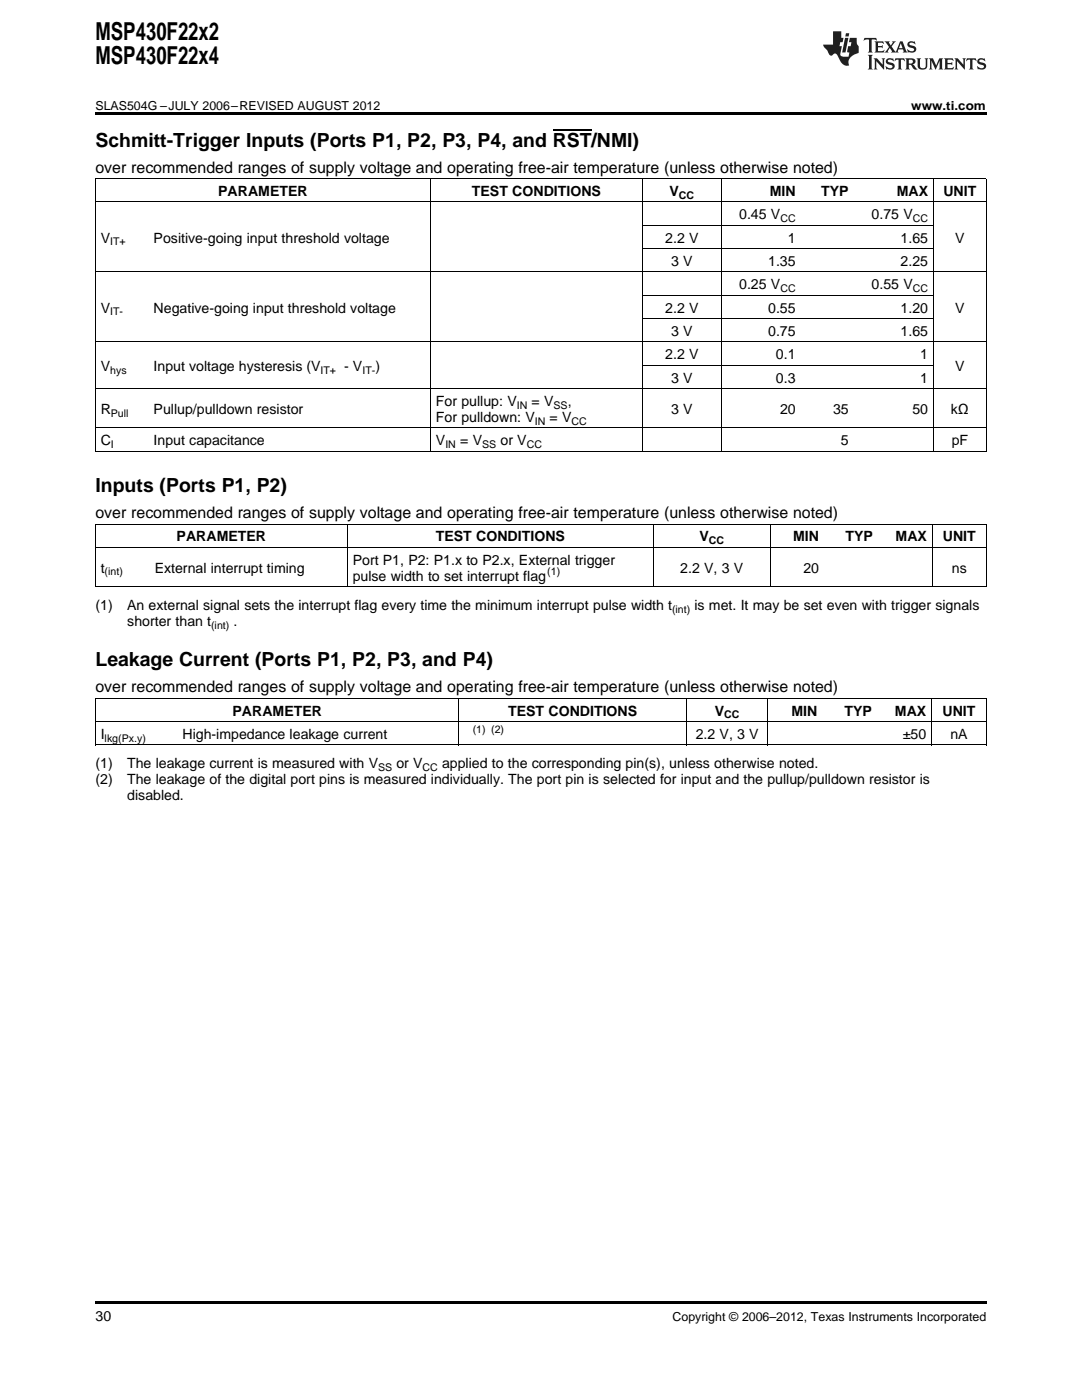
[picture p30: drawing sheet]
<svg xmlns="http://www.w3.org/2000/svg" width="216mm" height="279mm" viewBox="0 0 216 279" stroke-linecap="round" stroke-linejoin="round" font-family="sans-serif">
<defs><g id="words">
<g font-size="4.9">
<text x="19" y="7.9">MSP430F22x2</text>
<text x="19" y="12.8">MSP430F22x4</text>
</g>
<g font-size="3.9">
<text x="19" y="29.3">Schmitt-Trigger Inputs (Ports P1, P2, P3, P4, and RST/NMI)</text>
<text x="19" y="98.2">Inputs (Ports P1, P2)</text>
<text x="19" y="133">Leakage Current (Ports P1, P2, P3, and P4)</text>
</g>
<g font-size="3.2">
<text x="19" y="34.4">over recommended ranges of supply voltage and operating free-air temperature (unless otherwise noted)</text>
<text x="19" y="103.4">over recommended ranges of supply voltage and operating free-air temperature (unless otherwise noted)</text>
<text x="19" y="138.1">over recommended ranges of supply voltage and operating free-air temperature (unless otherwise noted)</text>
</g>
<g font-size="2.8">
<text x="43.5" y="39.1">PARAMETER</text>
<text x="94.2" y="39.1">TEST CONDITIONS</text>
<text x="133.6" y="39.1">V</text>
<text x="153.6" y="39.1">MIN</text>
<text x="163.9" y="39.1">TYP</text>
<text x="178.9" y="39.1">MAX</text>
<text x="188.2" y="39.1">UNIT</text>
<text x="147.5" y="43.7">0.45 V</text>
<text x="173.9" y="43.7">0.75 V</text>
<text x="20.1" y="48.4">V</text>
<text x="30.7" y="48.4">Positive-going input threshold voltage</text>
<text x="132.8" y="48.4">2.2 V</text>
<text x="133.9" y="53.1">3 V</text>
<text x="153.3" y="53.1">1.35</text>
<text x="157.2" y="48.4">1</text>
<text x="179.7" y="48.4">1.65</text>
<text x="179.7" y="53.1">2.25</text>
<text x="190.6" y="48.4">V</text>
<text x="147.5" y="57.7">0.25 V</text>
<text x="173.9" y="57.7">0.55 V</text>
<text x="20.1" y="62.4">V</text>
<text x="30.7" y="62.4">Negative-going input threshold voltage</text>
<text x="132.8" y="62.4">2.2 V</text>
<text x="153.3" y="62.4">0.55</text>
<text x="179.7" y="62.4">1.20</text>
<text x="190.6" y="62.4">V</text>
<text x="132.8" y="71.7">2.2 V</text>
<text x="133.9" y="67">3 V</text>
<text x="153.3" y="67">0.75</text>
<text x="154.8" y="71.7">0.1</text>
<text x="179.7" y="67">1.65</text>
<text x="183.6" y="71.7">1</text>
<text x="20.1" y="74">V</text>
<text x="30.7" y="74">Input voltage hysteresis (V</text>
<text x="68.7" y="74">- V</text>
<text x="74.9" y="74">)</text>
<text x="133.9" y="76.3">3 V</text>
<text x="154.8" y="76.3">0.3</text>
<text x="183.6" y="76.3">1</text>
<text x="190.6" y="74">V</text>
<text x="20.1" y="82.6">R</text>
<text x="30.7" y="82.6">Pullup/pulldown resistor</text>
<text x="87" y="81">For pullup: V</text>
<text x="106.1" y="81">= V</text>
<text x="113.3" y="81">,</text>
<text x="133.9" y="82.6">3 V</text>
<text x="155.6" y="82.6">20</text>
<text x="166.2" y="82.6">35</text>
<text x="182.1" y="82.6">50</text>
<text x="189.7" y="82.6">kΩ</text>
<text x="20.1" y="88.8">C</text>
<text x="30.7" y="88.8">Input capacitance</text>
<text x="87" y="84.2">For pulldown: V</text>
<text x="87" y="88.8">V</text>
<text x="91.8" y="88.8">= V</text>
<text x="99.9" y="88.8">or V</text>
<text x="109.7" y="84.2">= V</text>
<text x="167.8" y="88.8">5</text>
<text x="189.9" y="88.8">pF</text>
<text x="35.2" y="108">PARAMETER</text>
<text x="70.4" y="112.7">Port P1, P2: P1.x to P2.x, External trigger</text>
<text x="87" y="108">TEST CONDITIONS</text>
<text x="139.6" y="108">V</text>
<text x="158.3" y="108">MIN</text>
<text x="168.7" y="108">TYP</text>
<text x="178.7" y="108">MAX</text>
<text x="188.1" y="108">UNIT</text>
<text x="20.1" y="114.3">t</text>
<text x="30.9" y="114.3">External interrupt timing</text>
<text x="70.4" y="115.9">pulse width to set interrupt flag</text>
<text x="135.7" y="114.3">2.2 V, 3 V</text>
<text x="160.3" y="114.3">20</text>
<text x="189.9" y="114.3">ns</text>
<text x="19" y="121.7">(1)</text>
<text x="25.4" y="121.7">An external signal sets the interrupt flag every time the minimum interrupt pulse width t</text>
<text x="25.4" y="124.9">shorter than t</text>
<text x="46.6" y="124.9">.</text>
<text x="138.6" y="121.7">is met. It may be set even with trigger signals</text>
<text x="46.4" y="142.8">PARAMETER</text>
<text x="101.4" y="142.8">TEST CONDITIONS</text>
<text x="142.6" y="142.8">V</text>
<text x="157.9" y="142.8">MIN</text>
<text x="168.5" y="142.8">TYP</text>
<text x="178.6" y="142.8">MAX</text>
<text x="188.1" y="142.8">UNIT</text>
<text x="20.1" y="147.5">I</text>
<text x="36.4" y="147.5">High-impedance leakage current</text>
<text x="138.8" y="147.5">2.2 V, 3 V</text>
<text x="180.2" y="147.5">±50</text>
<text x="189.7" y="147.5">nA</text>
<text x="19" y="153.3">(1)</text>
<text x="25.4" y="153.3">The leakage current is measured with V</text>
<text x="79.1" y="153.3">or V</text>
<text x="88.2" y="153.3">applied to the corresponding pin(s), unless otherwise noted.</text>
<text x="19" y="156.5">(2)</text>
<text x="25.4" y="156.5">The leakage of the digital port pins is measured individually. The port pin is selected for input and the pullup/pulldown resistor is</text>
<text x="25.4" y="159.7">disabled.</text>
<text x="19" y="263.6">30</text>
</g>
<g font-size="2.5">
<text x="19" y="21.9">SLAS504G –JULY 2006–REVISED AUGUST 2012</text>
<text x="181.8" y="21.9">www.ti.com</text>
<text x="134.2" y="263.6">Copyright © 2006–2012, Texas Instruments Incorporated</text>
</g>
<g font-size="2.1">
<text x="135.5" y="39.7">CC</text>
<text x="155.7" y="44.3">CC</text>
<text x="182.1" y="44.3">CC</text>
<text x="22" y="49">IT+</text>
<text x="155.7" y="58.3">CC</text>
<text x="182.1" y="58.3">CC</text>
<text x="22" y="62.9">IT-</text>
<text x="22" y="74.6">hys</text>
<text x="64" y="74.6">IT+</text>
<text x="72.3" y="74.6">IT-</text>
<text x="22.1" y="83.1">Pull</text>
<text x="103.1" y="81.6">IN</text>
<text x="110.5" y="81.6">SS</text>
<text x="22.1" y="89.4">I</text>
<text x="88.9" y="89.4">IN</text>
<text x="96.2" y="89.4">SS</text>
<text x="105.1" y="89.4">CC</text>
<text x="106.7" y="84.7">IN</text>
<text x="114.1" y="84.7">CC</text>
<text x="141.4" y="108.6">CC</text>
<text x="20.9" y="114.8">(int)</text>
<text x="109.2" y="114.7">(1)</text>
<text x="42.1" y="125.4">(int)</text>
<text x="134.1" y="122.3">(int)</text>
<text x="144.5" y="143.4">CC</text>
<text x="20.9" y="148">lkg(Px.y)</text>
<text x="94.3" y="146.3">(1) (2)</text>
<text x="75.4" y="153.9">SS</text>
<text x="84.3" y="153.9">CC</text>
</g>
</g></defs>
<g fill="#231f20">
<path d="M172.5 7.6l-.1 .5 .4-.2h.6v.1v2.1l-.2 .4h.9l-.2-.4v-2.1l.1-.1h.5l.5 .2-.2-.5zM174.5 8.3l.2 .3v1.5l-.2 .4h1.8l.2-.6a1.04 1.04 0 0 1-1.3 .2v-.7h.6l.3 .2v-.6l-.3 .2h-.6v-.6l.8-.1 .4 .3-.2-.5zM176.5 8.3l.9 1.1-.9 1.1h.8l-.2-.2 .4-.7 .5 .7-.2 .2h1.5l-.2-.2 .2-.4h.9l.1 .4-.2 .2h1l-.3-.3-.7-1.9h-.5l-.9 2-.8-1 .9-1h-.8l.1 .3-.4 .5-.3-.6 .1-.2zM179.7 8.6l.4 1h-.7zM181.3 8.4a.63 .63 0 0 0-.2 .7 .63 .63 0 0 0 .6 .4l.6 .2 .1 .2a.75 .75 0 0 1-.7 .4 .75 .75 0 0 1-.6-.5l.1 .7 .1-.1a1.11 1.11 0 0 0 1.5-.6 1.13 1.13 0 0 0-1.2-.8l-.1-.4a1.04 1.04 0 0 1 1.2 .2l-.2-.5-.2 .1-.4-.2zM173.2 10.9l.2 .4v2.2l-.2 .4h1l-.3-.4v-2.2l.3-.4zM174.3 11.6l.3 .4v1.5l-.3 .4h.8l-.2-.4v-1.3l1.5 1.7v-1.9l.2-.4h-.7l.2 .4v.9l-1.1-1.3zM177 11.8a.62 .62 0 0 0-.2 .7 .62 .62 0 0 0 .6 .4l.6 .1 .1 .3a.76 .76 0 0 1-.7 .3 .76 .76 0 0 1-.7-.4l.2 .7 .1-.1a1.11 1.11 0 0 0 1.5-.6 1.13 1.13 0 0 0-1.2-.8l-.1-.4a1.04 1.04 0 0 1 1.2 .2l-.2-.6-.2 .1-.5-.1zM178.7 11.6l-.2 .6a.61 .61 0 0 1 .8-.3v1.6l-.2 .4h.9l-.2-.4v-1.6a.63 .63 0 0 1 .7 .3l-.1-.6zM180.6 11.6l.3 .4v1.5l-.3 .4h1l-.2-.2-.1-.8 .6 .2a.76 .76 0 0 0 1.2 .7l-1-1a.58 .58 0 0 0 .6-.5 .58 .58 0 0 0-.5-.6zM181.4 11.9h.1a.45 .45 0 0 1 .5 .1 .45 .45 0 0 1 .1 .5l-.8 .2zM182.9 11.6l.2 .2a2.17 2.17 0 0 0 .3 1.9 .99 .99 0 0 0 1.6-.6v-1.1l.2-.4h-.7l.2 .2a1.92 1.92 0 0 1-.2 1.8 .6 .6 0 0 1-.9-.5v-1.1l.2-.4zM185.4 11.6l.2 .4v1.5l-.2 .4h.7l-.2-.4v-1.4l.8 1.8 .8-1.8v1.4l-.2 .4h.9l-.2-.4v-1.5l.2-.4h-.8l-.6 1.5-.6-1.5zM188.4 11.6l.2 .4v1.5l-.2 .4h1.8l.1-.6a1.04 1.04 0 0 1-1.2 .1v-.6h.5l.4 .2v-.6l-.4 .2h-.5v-.7h.8l.3 .3-.1-.6zM190.5 11.6l.2 .4v1.5l-.2 .4h.7l-.2-.4v-1.3l1.5 1.7v-1.9l.2-.4h-.7l.2 .4v.9l-1.1-1.3zM192.9 11.6l-.1 .6a.61 .61 0 0 1 .7-.3l.1 1.6-.3 .4h1l-.3-.4 .1-1.6a.63 .63 0 0 1 .7 .3l-.1-.6zM195.2 11.8a.62 .62 0 0 0-.2 .7 .62 .62 0 0 0 .6 .4l.6 .1 .1 .3a.76 .76 0 0 1-.7 .3 .76 .76 0 0 1-.6-.4l.1 .7 .1-.1a1.11 1.11 0 0 0 1.6-.6 1.13 1.13 0 0 0-1.3-.8l-.1-.4a1.04 1.04 0 0 1 1.2 .2l-.1-.6-.2 .1-.5-.1z"/>
<path d="M166.2 6.3v2.6h-1.9v.4l.8 .9a.91 .91 0 0 0 1 .8 .56 .56 0 0 1 .5-.3 .56 .56 0 0 1 .5 .3l.4 .8a1.53 1.53 0 0 0 1.9 1.2 1.54 1.54 0 0 1 1-2.1l.9-.3v-1.4a1.52 1.52 0 0 1-.4-1.6h-1.3l-.2 .8h.5l-.2 .8h-.5l-.1 1v.2l.4 .1-.2 .8a1.93 1.93 0 0 1-1.6-.3l.3-1.8h-.5l.2-.8h.4l.2-.8h-.4v-1.3zM168.6 7.6l-.6 2.9h.7l.6-2.9zM168.8 6.6l-.1 .7h.6l.2-.7z"/>
</g>
<path d="M19 22.5h177.8v.5h-177.8zM19 259.7h177.8v.5h-177.8z" fill="#000"/>
<g fill="none" stroke="#000" stroke-width=".2">
<path d="M19 35.6h177.8M19.1 35.7v54.4M85.9 35.7v54.4M128.1 35.7v54.4M144 35.7v54.4M186.2 35.7v54.4M196.8 35.7v54.4M19 54.3h177.8M19 40.3h177.8M128.2 58.9h58.1M128.2 49.6h58.1M128.2 45h58.1"/>
<path d="M19 77.6h177.8M19 68.2h177.8M128.2 72.9h58.1M128.2 63.6h58.1M19 90h177.8M19 85.4h177.8M19 117.1h177.8M19 109.2h177.8M19 104.6h177.8M19.1 104.6v12.5M69.3 104.6v12.5M130.3 104.6v12.5"/>
<path d="M153.7 104.6v12.5M186 104.6v12.5M196.8 104.6v12.5M19 139.4h177.8M19.1 139.4v9.3M91.6 139.4v9.3M136.9 139.4v9.3M153.2 139.4v9.3M185.9 139.4v9.3M196.8 139.4v9.3M19 148.7h177.8M19 144h177.8"/>
</g>
<path d="M110.3 25.9h7.7" fill="none" stroke="#000" stroke-width=".25"/>
<use href="#words"/>
</svg>
